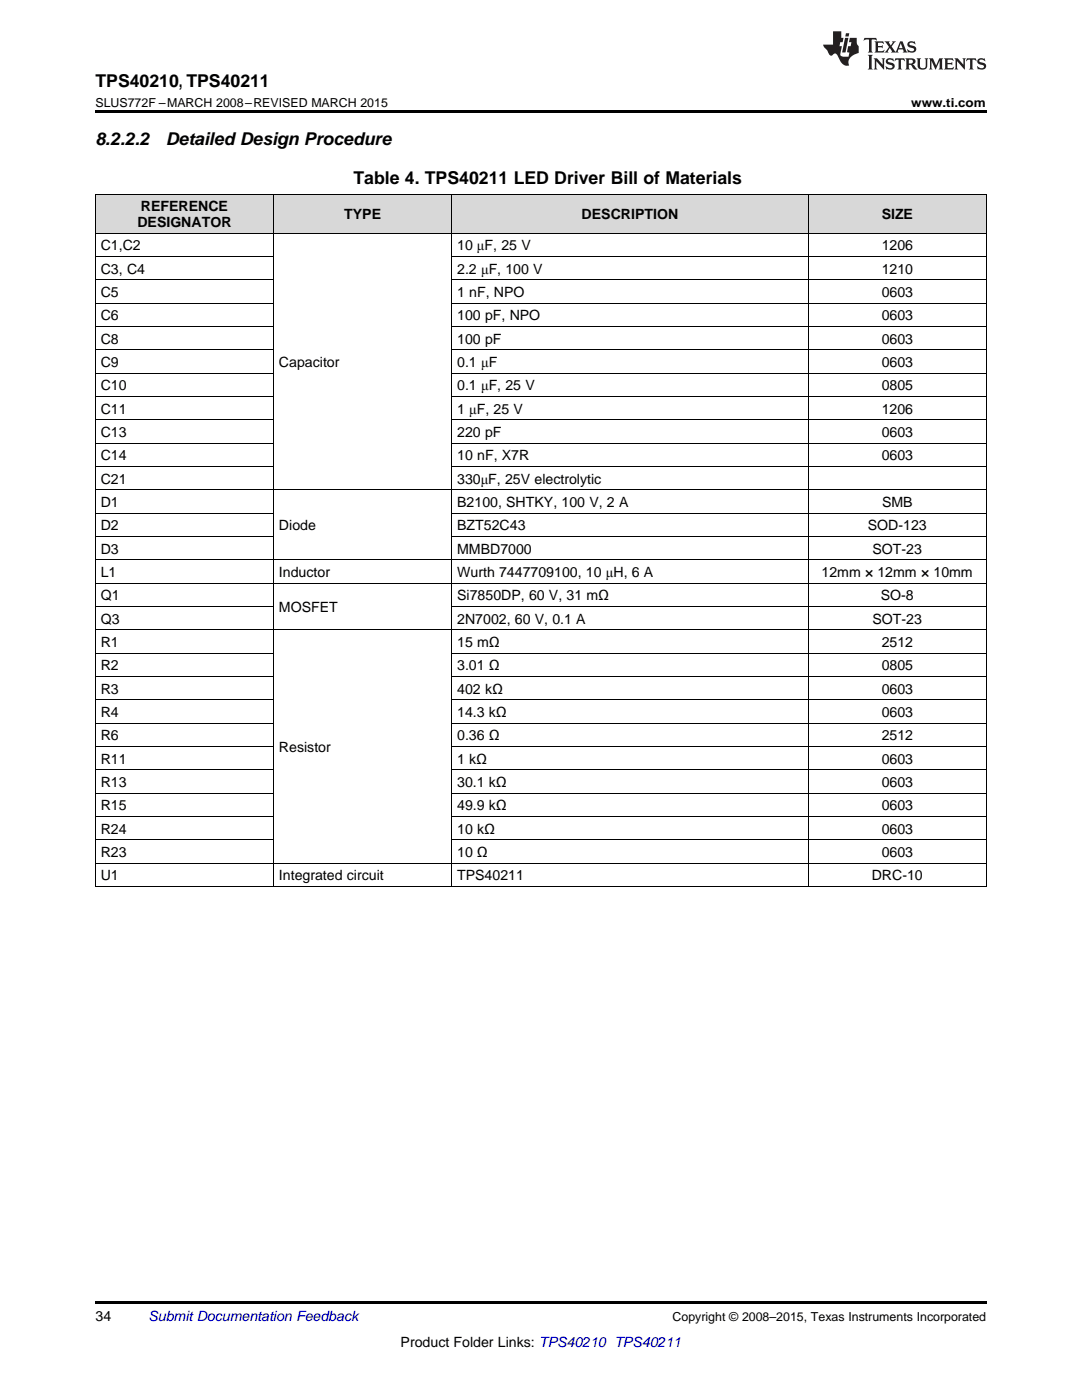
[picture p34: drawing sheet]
<svg xmlns="http://www.w3.org/2000/svg" width="216mm" height="279mm" viewBox="0 0 216 279" stroke-linecap="round" stroke-linejoin="round" font-family="sans-serif">
<defs><g id="words">
<g font-size="3.5">
<text x="19" y="17.3">TPS40210, TPS40211</text>
<text x="19" y="28.9">8.2.2.2</text>
<text x="33.1" y="28.9">Detailed Design Procedure</text>
<text x="70.5" y="36.7">Table 4. TPS40211 LED Driver Bill of Materials</text>
</g>
<g font-size="2.8">
<text x="27.4" y="45.3">DESIGNATOR</text>
<text x="28.1" y="42.2">REFERENCE</text>
<text x="68.7" y="43.7">TYPE</text>
<text x="116.1" y="43.7">DESCRIPTION</text>
<text x="175.9" y="43.7">SIZE</text>
<text x="20.1" y="50">C1,C2</text>
<text x="91.2" y="50">10 μF, 25 V</text>
<text x="175.9" y="50">1206</text>
<text x="20.1" y="54.6">C3, C4</text>
<text x="20.1" y="59.3">C5</text>
<text x="91.2" y="54.6">2.2 μF, 100 V</text>
<text x="91.2" y="59.3">1 nF, NPO</text>
<text x="175.9" y="54.6">1210</text>
<text x="175.9" y="59.3">0603</text>
<text x="20.1" y="64">C6</text>
<text x="91.2" y="64">100 pF, NPO</text>
<text x="175.9" y="64">0603</text>
<text x="20.1" y="68.6">C8</text>
<text x="91.2" y="68.6">100 pF</text>
<text x="175.9" y="68.6">0603</text>
<text x="20.1" y="73.3">C9</text>
<text x="20.1" y="77.9">C10</text>
<text x="55.7" y="73.3">Capacitor</text>
<text x="91.2" y="73.3">0.1 μF</text>
<text x="91.2" y="77.9">0.1 μF, 25 V</text>
<text x="175.9" y="73.3">0603</text>
<text x="175.9" y="77.9">0805</text>
<text x="20.1" y="82.6">C11</text>
<text x="91.2" y="82.6">1 μF, 25 V</text>
<text x="175.9" y="82.6">1206</text>
<text x="20.1" y="87.2">C13</text>
<text x="91.2" y="87.2">220 pF</text>
<text x="175.9" y="87.2">0603</text>
<text x="20.1" y="91.9">C14</text>
<text x="91.2" y="91.9">10 nF, X7R</text>
<text x="175.9" y="91.9">0603</text>
<text x="20.1" y="96.6">C21</text>
<text x="20.1" y="101.2">D1</text>
<text x="91.2" y="96.6">330μF, 25V electrolytic</text>
<text x="91.2" y="101.2">B2100, SHTKY, 100 V, 2 A</text>
<text x="176" y="101.2">SMB</text>
<text x="20.1" y="105.9">D2</text>
<text x="55.7" y="105.9">Diode</text>
<text x="91.2" y="105.9">BZT52C43</text>
<text x="173.2" y="105.9">SOD-123</text>
<text x="20.1" y="110.5">D3</text>
<text x="91.2" y="110.5">MMBD7000</text>
<text x="174.1" y="110.5">SOT-23</text>
<text x="20.1" y="115.2">L1</text>
<text x="20.1" y="119.8">Q1</text>
<text x="55.7" y="115.2">Inductor</text>
<text x="91.2" y="115.2">Wurth 7447709100, 10 μH, 6 A</text>
<text x="91.2" y="119.8">Si7850DP, 60 V, 31 mΩ</text>
<text x="163.9" y="115.2">12mm × 12mm × 10mm</text>
<text x="175.8" y="119.8">SO-8</text>
<text x="20.1" y="124.5">Q3</text>
<text x="55.7" y="122.2">MOSFET</text>
<text x="91.2" y="124.5">2N7002, 60 V, 0.1 A</text>
<text x="174.1" y="124.5">SOT-23</text>
<text x="20.1" y="129.2">R1</text>
<text x="91.2" y="129.2">15 mΩ</text>
<text x="175.9" y="129.2">2512</text>
<text x="20.1" y="133.8">R2</text>
<text x="91.2" y="133.8">3.01 Ω</text>
<text x="175.9" y="133.8">0805</text>
<text x="20.1" y="138.5">R3</text>
<text x="20.1" y="143.1">R4</text>
<text x="91.2" y="138.5">402 kΩ</text>
<text x="91.2" y="143.1">14.3 kΩ</text>
<text x="175.9" y="138.5">0603</text>
<text x="175.9" y="143.1">0603</text>
<text x="20.1" y="147.8">R6</text>
<text x="91.2" y="147.8">0.36 Ω</text>
<text x="175.9" y="147.8">2512</text>
<text x="20.1" y="152.4">R11</text>
<text x="55.7" y="150.1">Resistor</text>
<text x="91.2" y="152.4">1 kΩ</text>
<text x="175.9" y="152.4">0603</text>
<text x="20.1" y="157.1">R13</text>
<text x="20.1" y="161.7">R15</text>
<text x="91.2" y="157.1">30.1 kΩ</text>
<text x="91.2" y="161.7">49.9 kΩ</text>
<text x="175.9" y="157.1">0603</text>
<text x="175.9" y="161.7">0603</text>
<text x="20.1" y="166.4">R24</text>
<text x="91.2" y="166.4">10 kΩ</text>
<text x="175.9" y="166.4">0603</text>
<text x="20.1" y="171.1">R23</text>
<text x="91.2" y="171.1">10 Ω</text>
<text x="175.9" y="171.1">0603</text>
<text x="20.1" y="175.7">U1</text>
<text x="55.7" y="175.7">Integrated circuit</text>
<text x="91.2" y="175.7">TPS40211</text>
<text x="174" y="175.7">DRC-10</text>
<text x="19" y="263.6">34</text>
<text x="79.9" y="268.9">Product Folder Links: TPS40210 TPS40211</text>
</g>
<text font-size="2.8" fill="#0000c8" x="29.6" y="263.6">Submit Documentation Feedback</text>
<g font-size="2.5">
<text x="19" y="21.4">SLUS772F –MARCH 2008–REVISED MARCH 2015</text>
<text x="181.8" y="21.4">www.ti.com</text>
<text x="134.2" y="263.6">Copyright © 2008–2015, Texas Instruments Incorporated</text>
</g>
</g></defs>
<g fill="#d8d8d8">
<path d="M19 38.8h35.6v7.8h-35.6z"/>
<path d="M54.6 38.8h35.6v7.8h-35.6z"/>
<path d="M90.2 38.8h71.1v7.8h-71.1z"/>
<path d="M161.3 38.8h35.5v7.8h-35.5z"/>
</g>
<path d="M19 22h177.8v.5h-177.8zM19 259.7h177.8v.5h-177.8z" fill="#000"/>
<g fill="none" stroke="#000" stroke-width=".2">
<path d="M19 38.7h177.8M19.1 38.8v138.2M54.6 38.8v138.2M90.1 38.8v138.2M161.2 38.8v138.2M196.8 38.8v138.2M19 55.9h35.6M19 51.2h35.6M19 46.5h177.8M90.2 55.9h106.6M90.2 51.2h106.6M19 79.1h35.6"/>
<path d="M19 74.5h35.6M19 69.8h35.6M19 65.2h35.6M19 60.5h35.6M90.2 79.1h106.6M90.2 74.5h106.6M90.2 69.8h106.6M90.2 65.2h106.6M90.2 60.5h106.6M19 97.8h177.8M19 93.1h35.6M19 88.5h35.6"/>
<path d="M19 83.8h35.6M90.2 93.1h106.6M90.2 88.5h106.6M90.2 83.8h106.6M19 116.4h177.8M19 111.7h177.8M19 107.1h35.6M19 102.4h35.6M90.2 107.1h106.6M90.2 102.4h106.6M19 139.7h35.6M19 135h35.6"/>
<path d="M19 130.4h35.6M19 125.7h177.8M19 121.1h35.6M90.2 139.7h106.6M90.2 135h106.6M90.2 130.4h106.6M90.2 121.1h106.6M19 158.3h35.6M19 153.7h35.6M19 149h35.6M19 144.3h35.6M90.2 158.3h106.6"/>
<path d="M90.2 153.7h106.6M90.2 149h106.6M90.2 144.3h106.6M19 176.9h177.8M19 172.3h177.8M19 167.6h35.6M19 163h35.6M90.2 167.6h106.6M90.2 163h106.6"/>
</g>
<g fill="#231f20">
<path d="M172.5 7.6l-.1 .5 .4-.2h.6v.1v2.1l-.2 .4h.9l-.2-.4v-2.1l.1-.1h.5l.5 .2-.2-.5zM174.5 8.3l.2 .3v1.5l-.2 .4h1.8l.2-.6a1.04 1.04 0 0 1-1.3 .2v-.7h.6l.3 .2v-.6l-.3 .2h-.6v-.6l.8-.1 .4 .3-.2-.5zM176.5 8.3l.9 1.1-.9 1.1h.8l-.2-.2 .4-.7 .5 .7-.2 .2h1.5l-.2-.2 .2-.4h.9l.1 .4-.2 .2h1l-.3-.3-.7-1.9h-.5l-.9 2-.8-1 .9-1h-.8l.1 .3-.4 .5-.3-.6 .1-.2zM179.7 8.6l.4 1h-.7zM181.3 8.4a.63 .63 0 0 0-.2 .7 .63 .63 0 0 0 .6 .4l.6 .2 .1 .2a.75 .75 0 0 1-.7 .4 .75 .75 0 0 1-.6-.5l.1 .7 .1-.1a1.11 1.11 0 0 0 1.5-.6 1.13 1.13 0 0 0-1.2-.8l-.1-.4a1.04 1.04 0 0 1 1.2 .2l-.2-.5-.2 .1-.4-.2zM173.2 10.9l.2 .4v2.2l-.2 .4h1l-.3-.4v-2.2l.3-.4zM174.3 11.6l.3 .4v1.5l-.3 .4h.8l-.2-.4v-1.3l1.5 1.7v-1.9l.2-.4h-.7l.2 .4v.9l-1.1-1.3zM177 11.8a.62 .62 0 0 0-.2 .7 .62 .62 0 0 0 .6 .4l.6 .1 .1 .3a.76 .76 0 0 1-.7 .3 .76 .76 0 0 1-.7-.4l.2 .7 .1-.1a1.11 1.11 0 0 0 1.5-.6 1.13 1.13 0 0 0-1.2-.8l-.1-.4a1.04 1.04 0 0 1 1.2 .2l-.2-.6-.2 .1-.5-.1zM178.7 11.6l-.2 .6a.61 .61 0 0 1 .8-.3v1.6l-.2 .4h.9l-.2-.4v-1.6a.63 .63 0 0 1 .7 .3l-.1-.6zM180.6 11.6l.3 .4v1.5l-.3 .4h1l-.2-.2-.1-.8 .6 .2a.76 .76 0 0 0 1.2 .7l-1-1a.58 .58 0 0 0 .6-.5 .58 .58 0 0 0-.5-.6zM181.4 11.9h.1a.45 .45 0 0 1 .5 .1 .45 .45 0 0 1 .1 .5l-.8 .2zM182.9 11.6l.2 .2a2.17 2.17 0 0 0 .3 1.9 .99 .99 0 0 0 1.6-.6v-1.1l.2-.4h-.7l.2 .2a1.92 1.92 0 0 1-.2 1.8 .6 .6 0 0 1-.9-.5v-1.1l.2-.4zM185.4 11.6l.2 .4v1.5l-.2 .4h.7l-.2-.4v-1.4l.8 1.8 .8-1.8v1.4l-.2 .4h.9l-.2-.4v-1.5l.2-.4h-.8l-.6 1.5-.6-1.5zM188.4 11.6l.2 .4v1.5l-.2 .4h1.8l.1-.6a1.04 1.04 0 0 1-1.2 .1v-.6h.5l.4 .2v-.6l-.4 .2h-.5v-.7h.8l.3 .3-.1-.6zM190.5 11.6l.2 .4v1.5l-.2 .4h.7l-.2-.4v-1.3l1.5 1.7v-1.9l.2-.4h-.7l.2 .4v.9l-1.1-1.3zM192.9 11.6l-.1 .6a.61 .61 0 0 1 .7-.3l.1 1.6-.3 .4h1l-.3-.4 .1-1.6a.63 .63 0 0 1 .7 .3l-.1-.6zM195.2 11.8a.62 .62 0 0 0-.2 .7 .62 .62 0 0 0 .6 .4l.6 .1 .1 .3a.76 .76 0 0 1-.7 .3 .76 .76 0 0 1-.6-.4l.1 .7 .1-.1a1.11 1.11 0 0 0 1.6-.6 1.13 1.13 0 0 0-1.3-.8l-.1-.4a1.04 1.04 0 0 1 1.2 .2l-.1-.6-.2 .1-.5-.1z"/>
<path d="M166.2 6.3v2.6h-1.9v.4l.8 .9a.91 .91 0 0 0 1 .8 .56 .56 0 0 1 .5-.3 .56 .56 0 0 1 .5 .3l.4 .8a1.53 1.53 0 0 0 1.9 1.2 1.54 1.54 0 0 1 1-2.1l.9-.3v-1.4a1.52 1.52 0 0 1-.4-1.6h-1.3l-.2 .8h.5l-.2 .8h-.5l-.1 1v.2l.4 .1-.2 .8a1.93 1.93 0 0 1-1.6-.3l.3-1.8h-.5l.2-.8h.4l.2-.8h-.4v-1.3zM168.6 7.6l-.6 2.9h.7l.6-2.9zM168.8 6.6l-.1 .7h.6l.2-.7z"/>
</g>
<use href="#words"/>
</svg>
